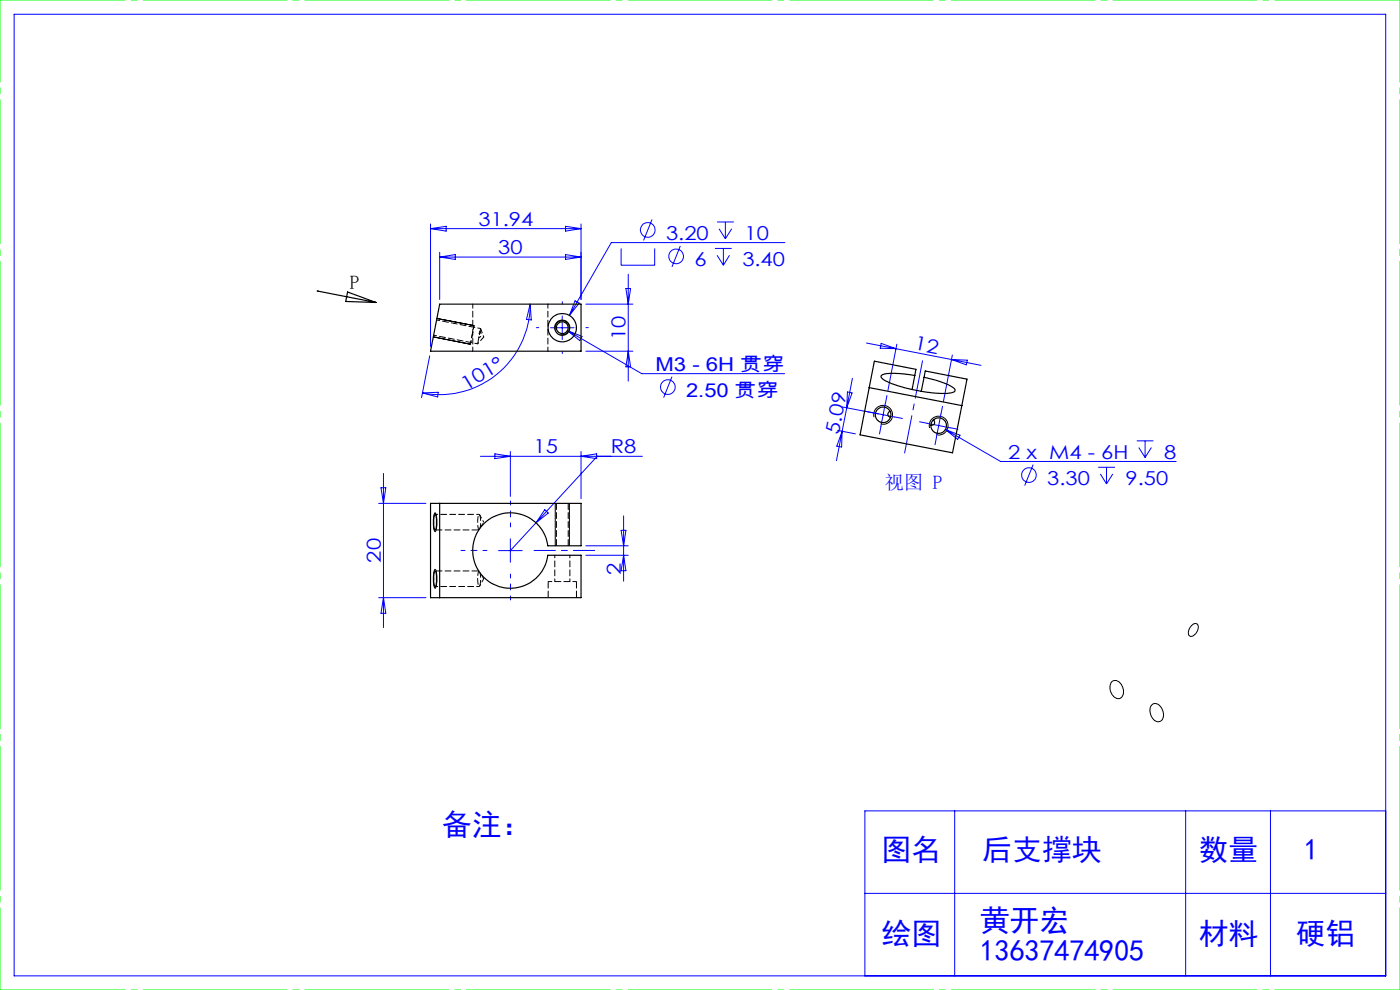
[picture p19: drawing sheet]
<svg xmlns="http://www.w3.org/2000/svg" width="297mm" height="210mm" viewBox="0 0 297 210" stroke-linecap="round" stroke-linejoin="round" font-family="sans-serif">
<defs><g id="words">
<g font-size="6.3" fill="#00f">
<text x="93.8" y="177.1">备注：</text>
<text x="187" y="182.5">图名</text>
<text x="208.4" y="182.5">后支撑块</text>
<text x="254.3" y="182.5">数量</text>
<text x="276.6" y="182.5">1</text>
<text x="207.8" y="197.5">黄开宏</text>
<text x="187" y="200.3">绘图</text>
<text x="207.8" y="203.8">13637474905</text>
<text x="254.3" y="200.3">材料</text>
<text x="274.9" y="200.3">硬铝</text>
</g>
<g font-size="4.1" fill="#00f">
<text x="101.5" y="47.9">31.94</text>
<text x="105.7" y="53.9">30</text>
<text x="141.3" y="50.9">3.20</text>
<text x="157.9" y="50.9">10</text>
<text x="147.3" y="56.5">6</text>
<text x="157.5" y="56.5">3.40</text>
<text x="132.7" y="72.1" transform="rotate(-90 132.7 72.1)">10</text>
<text x="193.8" y="74.1" transform="rotate(11 193.8 74.1)">12</text>
<text x="98.9" y="82.9" transform="rotate(-32 98.9 82.9)">101°</text>
<text x="139.1" y="78.7">M3 - 6H 贯穿</text>
<text x="145.6" y="84.2">2.50 贯穿</text>
<text x="177.9" y="92.2" transform="rotate(-79 177.9 92.2)">5.09</text>
<text x="113.2" y="96.2">15</text>
<text x="129.6" y="96.2">R8</text>
<text x="213.9" y="97.3">2 x M4 - 6H</text>
<text x="247" y="97.3">8</text>
<text x="187.7" y="103.6">视图 P</text>
<text x="222.2" y="102.9">3.30</text>
<text x="238.8" y="102.9">9.50</text>
<text x="80.8" y="119.3" transform="rotate(-90 80.8 119.3)">20</text>
<text x="131.7" y="122" transform="rotate(-90 131.7 122)">2</text>
</g>
<text font-size="4.1" x="74.2" y="61.2">P</text>
</g></defs>
<g fill="none" stroke="#00f" stroke-width=".21">
<path d="M3 3h291v204h-291zM91.3 47.5v26M91.3 48.5h32M91.3 48.5l3.4-.5v1zM93.3 53.5v10M93.3 54.5h30M93.3 54.5l3.3-.5v1zM120 48l3.3 .5-3.3 .5zM120 54l3.3 .5-3.3 .5zM123.3 47.5v16M131.8 52.7v3.6h7.1v-3.6M133.3 58.2v22.6"/>
<path d="M138.3 46.6l-1.8 4.4M144.3 52.2l-1.7 4.4M151.7 52.7h3.5M152.1 54.1l1.4 2.2M152.1 47.1h3.6M152.5 48.5l1.4 2.2M153.5 52.7v3.6M153.9 47.1v3.6M154.8 54.1l-1.3 2.2M155.2 48.5l-1.3 2.2M166.5 51.5h-36.8l-8.9 15.4M91.2 75.5l-1.8 8.8"/>
<path d="M112.5 64.5l.2 3.4-1-.1zM112.5 64.5a19.2 19.2 0 0 1-22.9 18.9M116.8 69.5h5M119.3 67v5M120.4 70.1l15.7 9.2h30.3M120.4 70.1l3.1 1.3-.5 .8zM122 63.8l.9 .5-2.1 2.6zM124.3 74.5h10M124.3 64.5h10M132.8 61.2h1l-.5 3.3zM133.3 74.5l.5 3.3h-1zM142.6 79.9l-1.8 4.4"/>
<path d="M183.8 72.8l6.3 1.2M186.9 72.8l3.2 1.2-3.4-.1zM190.1 74l11.8 2.3M190.3 73l-2 9.9M201.9 76.3l6.2 1.2M201.9 76.3l3.3 .1-.2 1zM202 75.3l-1.9 9.9M89.6 83.4l3.4-.2-.1 1zM101.9 96.8h34.4M105 96.3l3.3 .5-3.3 .5zM108.3 95.8v9.5M123.3 95.8v10"/>
<path d="M123.3 96.8l3.3-.5v1zM126.7 96.8l-13 14.1M177.7 91.3l3.8 .7M178.6 86.3l7.8 1.5M178.6 91.5l-1.2 6.2M178.6 91.5l-.1 3.3-1-.2zM179.6 86.5l-1 5M179.8 83.1l1 .3-1.2 3.1zM180.8 80.2l-1.2 6.3M184.9 87.5l2.5 .5M187.4 88l-.5 2.4M187.4 88l2.4 .5"/>
<path d="M187.8 85.5l-.4 2.5M196.7 89.8l2.4 .5M199.1 90.3l-.5 2.4M199.1 90.3l2.5 .5M199.6 87.8l-.5 2.5M200.6 91.1l11.7 6.8h37.2M200.6 91.1l3.1 1.2-.5 .9zM219.2 98.6l-1.8 4.4M233 99.1h3.5M234.7 99.1v3.5M241.2 93.5h3.5M241.6 94.9l1.3 2.1"/>
<path d="M242.9 93.5v3.5M244.3 94.9l-1.4 2.1M80.3 106.8h10M80.8 103.5h1l-.4 3.3zM81.4 100.4v32.7M105.8 116.8h5M108.3 114.3v5M113.7 110.9l-5.4 5.9M115.6 108.1l.7 .7-2.6 2.1zM124.3 117.8h9M124.3 115.8h9M131.8 112.5h1l-.5 3.3z"/>
<path d="M132.3 109.4v13.9M132.3 117.8l.5 3.3h-1zM233.4 100.5l1.3 2.1M236.1 100.5l-1.4 2.1M80.3 126.8h10M81.4 126.8l.4 3.3h-1zM202.5 172v35M251.5 172v35M269.5 172v35M294 172h-110.5v35M183.5 189.5h110.5"/>
<circle cx="137.4" cy="48.8" r="1.55"/>
<circle cx="143.4" cy="54.4" r="1.55"/>
<circle cx="141.7" cy="82.1" r="1.55"/>
<circle cx="218.3" cy="100.8" r="1.55"/>
</g>
<path d="M91.9 71.5l7.9 1.5M92.7 67.5l7.8 1.6M117.8 69.9a1.5 1.5 0 0 1 1.3-1.9 1.5 1.5 0 0 1 1.7 1.7 1.5 1.5 0 0 1-1.9 1.3M185.4 88.5a2 2 0 0 1 1.8-2.5 2 2 0 0 1 2.2 2.2 2 2 0 0 1-2.6 1.7M197.2 90.8a2 2 0 0 1 1.8-2.5 2 2 0 0 1 2.1 2.1 2 2 0 0 1-2.5 1.8M92.3 108.8a1.98 1.98 0 0 1 .4 1.8 3 3 0 0 1-.4 2.2 6 6 0 0 1 0-4zM117.8 106.8v9M120.8 106.8v9M92.2 120.9l.1-.1a5.3 5.3 0 0 1 0 4 6.1 6.1 0 0 1-.1-3.9zM252.7 132.7l.1-.1a.78 .78 0 0 1 1.1-.2 .78 .78 0 0 1 .2 1.1 1.57 1.57 0 0 1-1.8 1.4 1.73 1.73 0 0 1 .4-2.2zM235.8 144.6a1.61 1.61 0 0 1 2.4 1.4 1.4 1.4 0 0 1-1.3 2.2 2.49 2.49 0 0 1-1.1-3.6zM244.3 149.5a1.4 1.4 0 0 1 2.2 .9 1.77 1.77 0 0 1-.6 2.7 2.35 2.35 0 0 1-1.7-3.4z" fill="none" stroke="#000" stroke-width=".21"/>
<g fill="none" stroke="#000" stroke-width=".25">
<path d="M67.3 61.7h.1M67.3 61.7l12.5 2.5M73.7 61.9l6.1 2.3-6.5-.2zM93.3 64.5h30v10h-32zM194.1 79.6a15.3 15.3 0 0 0-6.9-.1 .48 .48 0 0 0-.3 .5 .48 .48 0 0 0 .4 .4 29.1 29.1 0 0 0 11.9 3h2.4a.71 .71 0 0 0 1-.8 14.1 14.1 0 0 0-6.6-2.6M194.1 79.6l.2-1.3-8.8-1.7-3 15.6 19.6 3.9 3-15.7-8.8-1.7-.3 1.3M194.1 79.6l-.6 3M184.4 82.2l19.6 3.8M188.8 87.2a.72 .72 0 0 0-.5 .7 .72 .72 0 0 0 .6 .7M196 80l-.6 3M198.1 89a.73 .73 0 0 1 .2 .8 .73 .73 0 0 1-.8 .4M91.3 106.8h32v9h-7.1a8 8 0 0 0-12.2-5.8 8 8 0 0 0 0 13.5 8 8 0 0 0 12.2-5.7h7.1v9h-32z"/>
<path d="M92.3 109.1a3.3 3.3 0 0 1 .2 2.8l-.1 .5a.56 .56 0 0 1-.4-.8v-1.4zM93.3 106.8v20M92.3 121.1a3.3 3.3 0 0 1 .2 2.8l-.1 .5a.54 .54 0 0 1-.4-.8v-1.4z"/>
<circle cx="119.3" cy="69.5" r="1.6"/>
<circle cx="119.3" cy="69.5" r="2.99"/>
<circle cx="119.3" cy="69.5" r="1.25"/>
<circle cx="187.4" cy="88" r="1.65"/>
<circle cx="199.1" cy="90.3" r="1.65"/>
</g>
<path d="M195.7 76.5l-3.8 19.6" fill="none" stroke="#00f" stroke-width=".21" stroke-dasharray="30.5 1.3 1.3 1.3" stroke-dashoffset="22.4"/>
<path d="M0 0h297M0 210h297" fill="none" stroke="#0f0" stroke-width=".21" stroke-dasharray="30.5 1.3 1.3 1.3" stroke-dashoffset="3.9"/>
<path d="M0 210v-210M297 210v-210" fill="none" stroke="#0f0" stroke-width=".21" stroke-dasharray="30.5 1.3 1.3 1.3" stroke-dashoffset="13.1"/>
<path d="M114.3 69.5h-.5M119.3 64.5v-.5M119.3 74.5v.5M124.3 69.5h.5M184.9 87.5l-1.6-.3M186.9 90.4l-.3 1.6M187.8 85.5l.4-1.6M189.8 88.5l1.6 .3M196.7 89.8l-1.6-.3M198.7 92.7l-.3 1.6M199.6 87.8l.3-1.6M201.6 90.7l1.6 .4" fill="none" stroke="#00f" stroke-width=".21" stroke-dasharray="30.5 1.3 1.3 1.3"/>
<path d="M99.8 73l.8-3.9M102.1 111.7l.5-.9M102.6 122.8l-.5-1M122.3 123.4h-6" fill="none" stroke="#000" stroke-width=".21" stroke-dasharray="1.3 .6" stroke-dashoffset=".5"/>
<path d="M103.3 116.8h-5.5M108.3 111.8v-5.5M108.3 121.8v5.5" fill="none" stroke="#00f" stroke-width=".21" stroke-dasharray="30.5 1.3 1.3 1.3" stroke-dashoffset="29.6"/>
<path d="M113.3 116.8h12.9" fill="none" stroke="#00f" stroke-width=".21" stroke-dasharray="30.5 1.3 1.3 1.3" stroke-dashoffset="26"/>
<path d="M100.3 64.5v10M116.2 74.5v-10" fill="none" stroke="#000" stroke-width=".21" stroke-dasharray="1.3 .6" stroke-dashoffset=".4"/>
<path d="M101.9 70.3l-.3 .5v.8M101.6 109.1h-9.3M117.7 117.8v5.6M92.3 124.4h9.3M120.9 123.4v-5.6" fill="none" stroke="#000" stroke-width=".21" stroke-dasharray="1.3 .6" stroke-dashoffset=".7"/>
<path d="M101.6 71.6a.76 .76 0 0 0 .3-1.3" fill="none" stroke="#000" stroke-width=".21" stroke-dasharray="1.3 .6" stroke-dashoffset=".8"/>
<path d="M101.3 72.9l.7-3.2M118 106.8v9M120.5 115.8v-9M116.3 123.4v3.4M122.3 126.8v-3.4" fill="none" stroke="#000" stroke-width=".21" stroke-dasharray="1.3 .6" stroke-dashoffset="-.1"/>
<path d="M92 71.1l9.3 1.8M102 69.7l-9.4-1.8" fill="none" stroke="#000" stroke-width=".21" stroke-dasharray="1.3 .6" stroke-dashoffset=".6"/>
<path d="M101.3 72.9l1.3-1.4M102.6 71.5l-.6-1.8" fill="none" stroke="#000" stroke-width=".21" stroke-dasharray="1.3 .6" stroke-dashoffset="1"/>
<path d="M101.9 112v-.1a3.9 3.9 0 0 0-.3-2.8 5.1 5.1 0 0 0 0 3.3M101.6 121.1a4.4 4.4 0 0 0 .1 3.3 5.3 5.3 0 0 0 .2-2.9" fill="none" stroke="#000" stroke-width=".21" stroke-dasharray="1.3 .6" stroke-dashoffset=".3"/>
<path d="M92.3 112.4h9.3M101.6 121.1h-9.3" fill="none" stroke="#000" stroke-width=".21" stroke-dasharray="1.3 .6" stroke-dashoffset="-.2"/>
<path d="M102.6 110.8l-.8-1.6M101.8 124.3l.8-1.5" fill="none" stroke="#000" stroke-width=".21" stroke-dasharray="1.3 .6" stroke-dashoffset=".9"/>
<use href="#words"/>
</svg>
